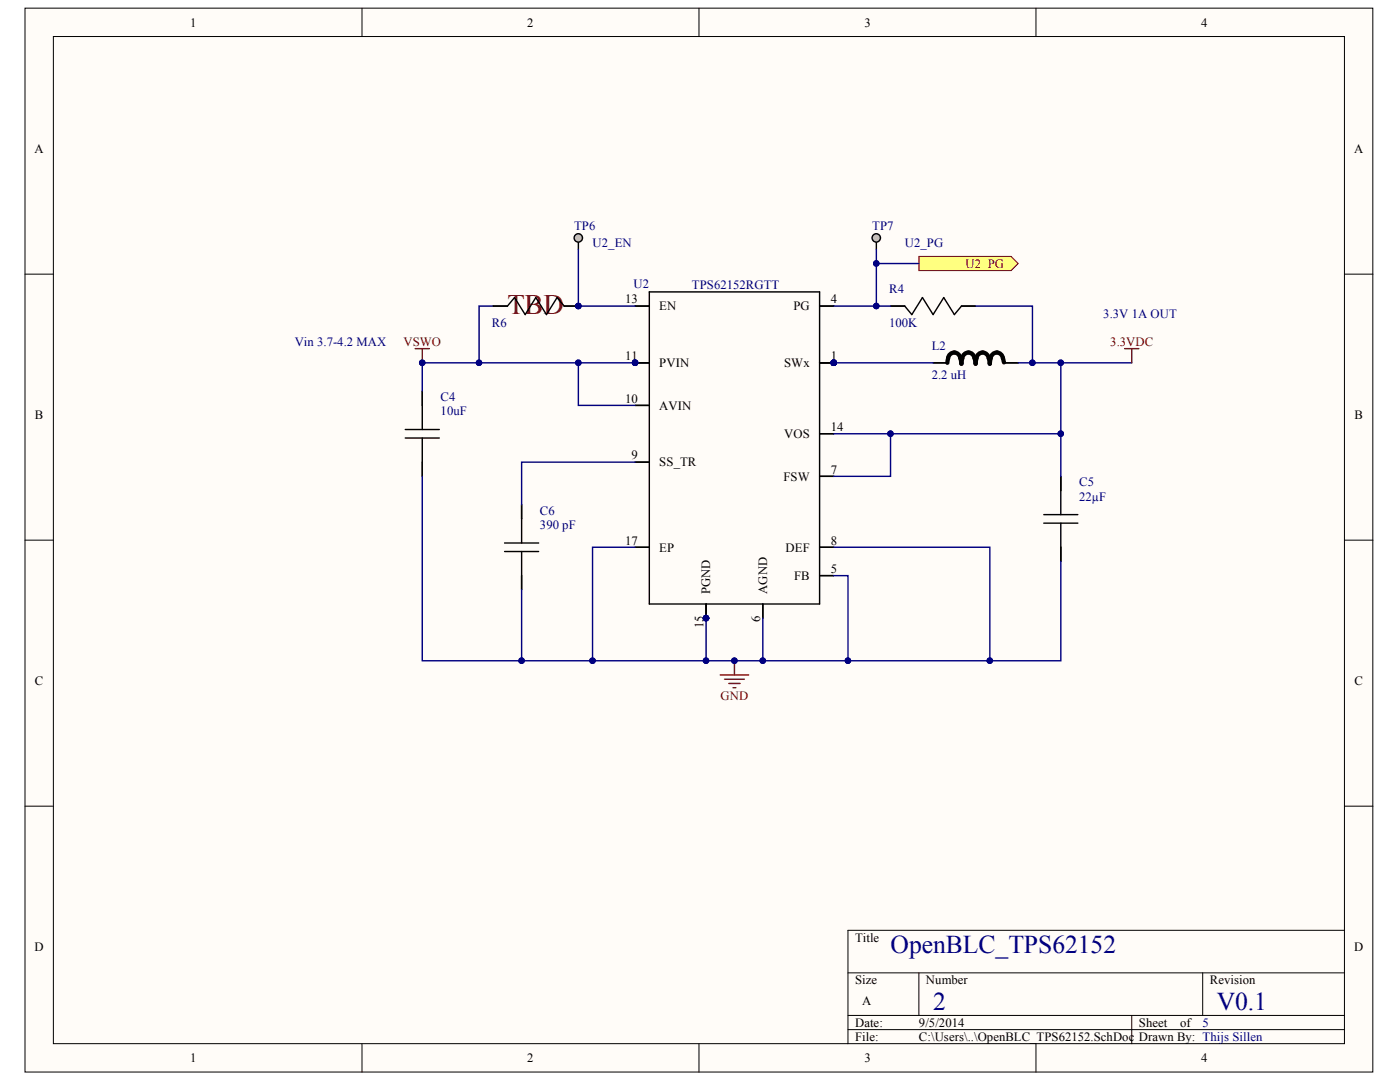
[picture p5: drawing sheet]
<svg xmlns="http://www.w3.org/2000/svg" width="279mm" height="216mm" viewBox="0 0 279 216" stroke-linecap="round" stroke-linejoin="round" font-family="sans-serif">
<defs><g id="words">
<text font-size="5.6" fill="#800000" x="101.3" y="62.7">TBD</text>
<g font-size="5.1" fill="#000080">
<text x="177.7" y="190.2">OpenBLC_TPS62152</text>
<text x="186.2" y="201.5">2</text>
<text x="242.8" y="201.5">V0.1</text>
</g>
<g font-size="2.5">
<text x="38" y="5.3">1</text>
<text x="105.2" y="5.3">2</text>
<text x="172.5" y="5.3">3</text>
<text x="239.7" y="5.3">4</text>
<text x="6.9" y="30.4">A</text>
<text x="270.2" y="30.4">A</text>
<text x="124.8" y="60.5">13</text>
<text x="131.6" y="61.9">EN</text>
<text x="158.3" y="61.9">PG</text>
<text x="165.8" y="60.5">4</text>
<text x="124.8" y="71.9">11</text>
<text x="165.8" y="71.9">1</text>
<text x="131.6" y="73.2">PVIN</text>
<text x="156.5" y="73.2">SWx</text>
<text x="7" y="83.5">B</text>
<text x="124.8" y="80.3">10</text>
<text x="131.6" y="81.7">AVIN</text>
<text x="270.3" y="83.5">B</text>
<text x="156.5" y="87.4">VOS</text>
<text x="165.8" y="86">14</text>
<text x="126" y="91.7">9</text>
<text x="131.6" y="93.1">SS_TR</text>
<text x="156.3" y="95.9">FSW</text>
<text x="165.8" y="94.5">7</text>
<text x="124.8" y="108.7">17</text>
<text x="131.6" y="110.1">EP</text>
<text x="156.8" y="110.1">DEF</text>
<text x="165.8" y="108.7">8</text>
<text x="141.8" y="118.6" transform="rotate(-90 141.8 118.6)">PGND</text>
<text x="153.1" y="118.6" transform="rotate(-90 153.1 118.6)">AGND</text>
<text x="158.5" y="115.7">FB</text>
<text x="165.8" y="114.3">5</text>
<text x="140.4" y="125.4" transform="rotate(-90 140.4 125.4)">15</text>
<text x="151.7" y="124" transform="rotate(-90 151.7 124)">6</text>
<text x="7" y="136.6">C</text>
<text x="270.3" y="136.6">C</text>
<text x="6.9" y="189.7">D</text>
<text x="170.6" y="187.9">Title</text>
<text x="270.2" y="189.7">D</text>
<text x="170.6" y="196.4">Size</text>
<text x="184.8" y="196.4">Number</text>
<text x="241.5" y="196.4">Revision</text>
<text x="172.1" y="200.6">A</text>
<text x="170.6" y="204.9">Date:</text>
<text x="170.6" y="207.7">File:</text>
<text x="183.4" y="204.9">9/5/2014</text>
<text x="183.4" y="207.7">C:\Users\..\OpenBLC_TPS62152.SchDoc</text>
<text x="227.3" y="204.9">Sheet</text>
<text x="227.3" y="207.7">Drawn By: Thijs Sillen</text>
<text x="235.5" y="204.9">of</text>
<text x="38" y="212">1</text>
<text x="105.2" y="212">2</text>
<text x="172.5" y="212">3</text>
<text x="239.7" y="212">4</text>
</g>
<g font-size="2.5" fill="#000080">
<text x="114.6" y="45.8">TP6</text>
<text x="174.1" y="45.8">TP7</text>
<text x="118.3" y="49.2">U2_EN</text>
<text x="180.6" y="49.2">U2_PG</text>
<text x="126.5" y="57.4">U2</text>
<text x="138.1" y="57.7">TPS62152RGTT</text>
<text x="177.4" y="58.5">R4</text>
<text x="98.2" y="65.3">R6</text>
<text x="177.4" y="65.3">100K</text>
<text x="220.2" y="63.4">3.3V 1A OUT</text>
<text x="58.8" y="69">Vin 3.7-4.2 MAX</text>
<text x="185.9" y="69.8">L2</text>
<text x="185.9" y="75.5">2.2 uH</text>
<text x="87.9" y="82.9">10uF</text>
<text x="87.9" y="80.1">C4</text>
<text x="215.4" y="99.9">22µF</text>
<text x="215.4" y="97">C5</text>
<text x="107.8" y="105.5">390 pF</text>
<text x="107.8" y="102.7">C6</text>
<text x="240" y="204.9">5</text>
</g>
<g font-size="2.5" fill="#800000">
<text x="192.7" y="53.4">U2_PG</text>
<text x="80.5" y="69">VSWO</text>
<text x="221.6" y="69">3.3VDC</text>
<text x="143.8" y="139.8">GND</text>
</g>
</g></defs>
<g fill="#fffcf8" stroke="#000" stroke-width=".2">
<path d="M5 1.6h269v212.3h-269z"/>
<path d="M10.7 7.3h257.6v201h-257.6z"/>
</g>
<g fill="none" stroke="#000" stroke-width=".2">
<path d="M72.2 1.6v5.7M139.5 1.6v5.7M206.8 1.6v5.7M5 54.7h5.7M268.3 54.7h5.7M5 107.8h5.7M268.3 107.8h5.7M5 160.9h5.7M268.3 160.9h5.7M169.2 194.1h99.1M183.4 194.1v8.5M240 194.1v8.5"/>
<path d="M268.3 185.6h-99.1v22.7M72.2 208.3v5.6M139.5 208.3v5.6M169.2 202.6h99.1M169.2 205.4h99.1M206.8 208.3v5.6M225.9 202.6v5.7"/>
</g>
<g fill="none" stroke="#000" stroke-width=".28">
<path d="M115.4 46.9v2.9M129.6 58.2h34v62.3h-34zM126.8 72.4h2.8M126.8 61.1h2.8M163.6 72.4h2.8M163.6 61.1h2.8M177.7 61.1h2.9l1.4 1.7 2.1-3.4 2.1 3.4 2.1-3.4 2.2 3.4 1.4-1.7h2.8M186.2 72.4h2.9M200.4 72.4h2.8M126.8 92.2h2.8M126.8 80.9h2.8M163.6 95h2.8"/>
<path d="M163.6 86.6h2.8M211.7 95v7.7M100.7 108.3h6.8M100.7 110h6.8M104.1 100.7v7.6M104.1 110v7.7M126.8 109.2h2.8M163.6 114.9h2.8M163.6 109.2h2.8M208.3 102.7h6.8M208.3 104.4h6.8M211.7 104.4v7.6"/>
<path d="M140.9 120.5v2.9M152.2 120.5v2.9"/>
</g>
<g fill="#000080" stroke="#000080" stroke-width=".2">
<circle cx="166.4" cy="72.4" r=".55"/>
<circle cx="126.7" cy="72.4" r=".55"/>
<circle cx="140.9" cy="123.3" r=".55"/>
<circle cx="115.4" cy="72.4" r=".55"/>
<circle cx="118.2" cy="131.8" r=".55"/>
<circle cx="104.1" cy="131.8" r=".55"/>
<circle cx="140.9" cy="131.8" r=".55"/>
<circle cx="152.2" cy="131.8" r=".55"/>
<circle cx="169.2" cy="131.8" r=".55"/>
<circle cx="197.5" cy="131.8" r=".55"/>
<circle cx="177.7" cy="86.5" r=".55"/>
<circle cx="206" cy="72.4" r=".55"/>
<circle cx="211.7" cy="86.5" r=".55"/>
<circle cx="211.7" cy="72.4" r=".55"/>
<circle cx="146.6" cy="131.8" r=".55"/>
<circle cx="84.3" cy="72.4" r=".55"/>
<circle cx="95.6" cy="72.4" r=".55"/>
</g>
<path d="M189.2 71.5a1.22 1.22 0 0 1 1.2-1.2 1.22 1.22 0 0 1 1.2 1.2M189.2 71.5l-.1 .9M191.7 71.5l.2 1.1M194.5 71.5a1.26 1.26 0 0 0-1.4-1.2 1.26 1.26 0 0 0-1.1 1.5l-.1 .8M194.5 71.5l.2 1.1M194.7 72.4v.2M197.3 71.5a1.26 1.26 0 0 0-1.4-1.2 1.26 1.26 0 0 0-1.1 1.5l-.1 .6M197.3 71.5l.2 1.1M197.5 72.4l.1 .2M200.1 71.5a1.26 1.26 0 0 0-1.4-1.2 1.26 1.26 0 0 0-1.1 1.5v.6M200.2 71.5l.2 .8" fill="none" stroke="#000" stroke-width=".85"/>
<g fill="none" stroke="#000080" stroke-width=".28">
<path d="M98.4 61.1h-2.8v11.3M115.4 72.4v8.5h11.4M166.4 72.4h19.8M194.7 61.1h11.3v11.3M203.2 72.4h22.7M211.7 72.4v14.2M126.8 92.2h-22.7v8.5M166.4 86.6h45.3v8.4M177.7 86.6v8.4h-11.3M104.1 117.7v14.1M126.8 109.2h-8.5v22.6M166.4 114.9h2.8v16.9"/>
<path d="M166.4 109.2h31.1v22.6M140.9 123.4v8.4M152.2 123.4v8.4"/>
</g>
<path d="M82.9 69.6h2.8M84.3 69.6v2.8M224.4 69.6h2.9M225.9 69.6v2.8M143.7 134.7h5.7M144.6 135.5h4M145.4 136.4h2.3M146.3 137.2h.6M146.6 131.8v2.9" fill="none" stroke="#800000" stroke-width=".28"/>
<circle cx="115.4" cy="47.5" r=".84" fill="#c0c0c0" stroke="#000" stroke-width=".28"/>
<path d="M174.9 46.9v2.9" fill="none" stroke="#000" stroke-width=".28"/>
<circle cx="174.9" cy="47.5" r=".84" fill="#c0c0c0" stroke="#000" stroke-width=".28"/>
<path d="M174.9 49.8v11.3M126.8 72.4h-42.5v5.7M84.3 95v36.8h127.4v-19.8" fill="none" stroke="#000080" stroke-width=".28"/>
<g fill="#000080" stroke="#000080" stroke-width=".2">
<circle cx="174.9" cy="52.6" r=".55"/>
<circle cx="174.9" cy="61.1" r=".55"/>
<circle cx="115.4" cy="61.1" r=".55"/>
<circle cx="197.5" cy="131.8" r=".55"/>
<circle cx="169.2" cy="131.8" r=".55"/>
<circle cx="152.2" cy="131.8" r=".55"/>
<circle cx="146.6" cy="131.8" r=".55"/>
<circle cx="140.9" cy="131.8" r=".55"/>
<circle cx="118.2" cy="131.8" r=".55"/>
<circle cx="104.1" cy="131.8" r=".55"/>
<circle cx="84.3" cy="72.4" r=".55"/>
<circle cx="95.6" cy="72.4" r=".55"/>
<circle cx="115.4" cy="72.4" r=".55"/>
<circle cx="126.7" cy="72.4" r=".55"/>
</g>
<path d="M84.3 78.1v7.6M98.4 61.1h2.9l1.4-1.7 2.1 3.4 2.1-3.4 2.2 3.4 2.1-3.4 1.4 1.7h2.8M80.9 85.7h6.8M80.9 87.4h6.8M84.3 87.4v7.6" fill="none" stroke="#000" stroke-width=".28"/>
<path d="M183.4 51.2h18.4l1.4 1.4-1.4 1.4h-18.4z" fill-rule="evenodd" fill="#ffff80" stroke="#800000" stroke-width=".2"/>
<path d="M115.4 49.8v11.3h11.4M174.9 52.6h8.5M166.4 61.1h11.3" fill="none" stroke="#000080" stroke-width=".28"/>
<g fill="#000080" stroke="#000080" stroke-width=".2">
<circle cx="174.9" cy="52.6" r=".55"/>
<circle cx="115.4" cy="61.1" r=".55"/>
<circle cx="174.9" cy="61.1" r=".55"/>
</g>
<use href="#words"/>
</svg>
